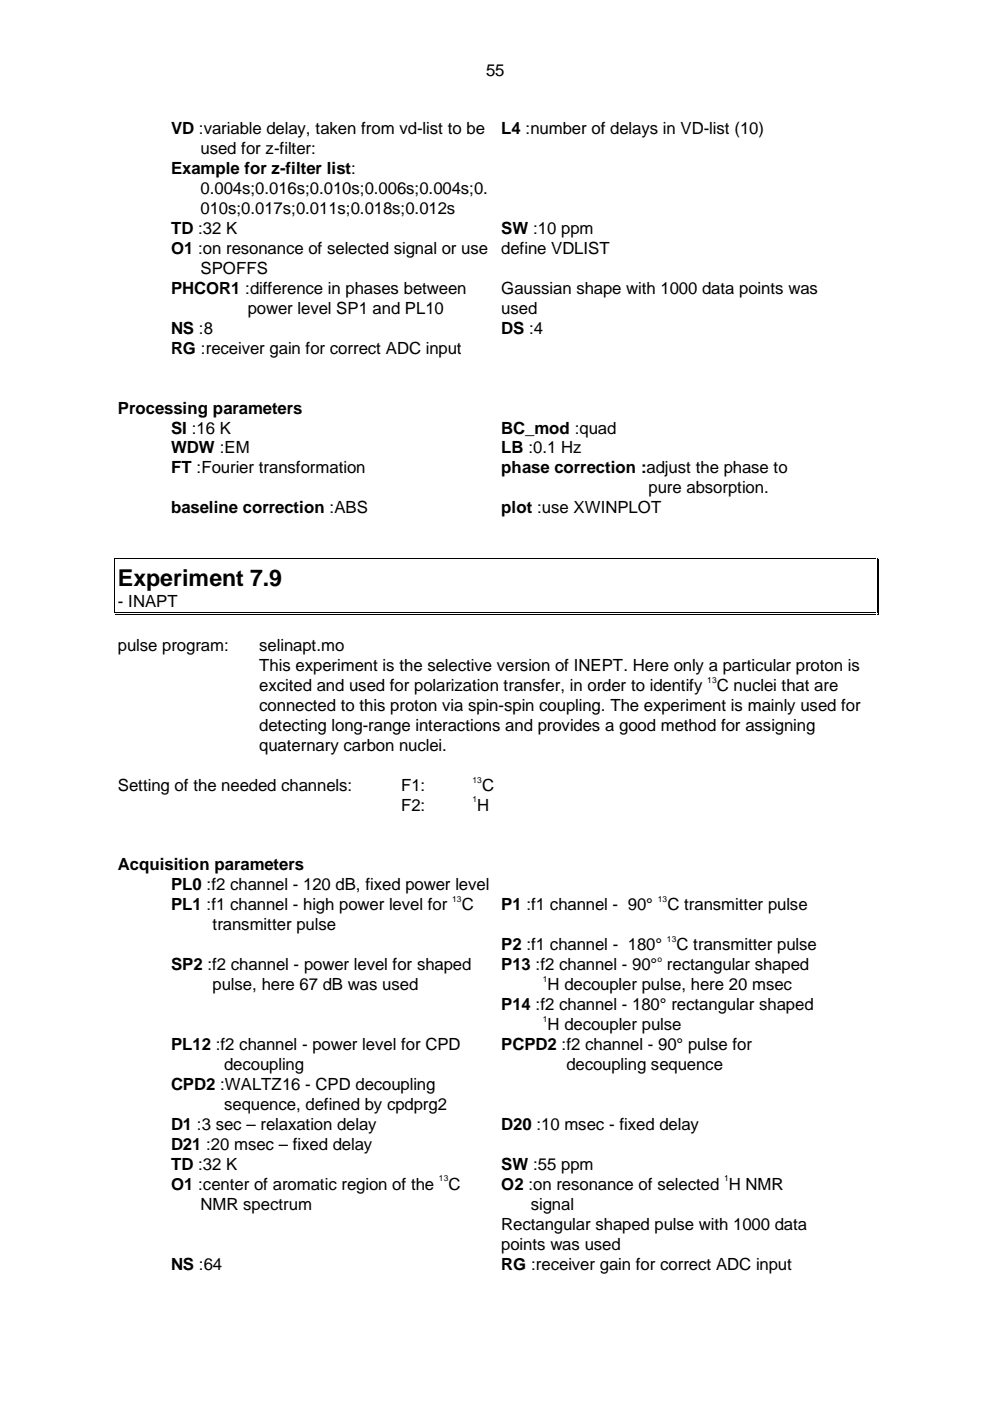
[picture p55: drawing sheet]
<svg xmlns="http://www.w3.org/2000/svg" width="210mm" height="297mm" viewBox="0 0 210 297" stroke-linecap="round" stroke-linejoin="round" font-family="sans-serif">
<defs><g id="words">
<text font-size="4.9" x="25" y="124.2">Experiment 7.9</text>
<g font-size="3.6">
<text x="103.1" y="16.1">55</text>
<text x="36.3" y="28.5">VD :variable delay, taken from vd-list to be</text>
<text x="106.3" y="28.5">L4 :number of delays in VD-list (10)</text>
<text x="42.5" y="32.7">used for z-filter:</text>
<text x="36.3" y="37">Example for z-filter list:</text>
<text x="42.5" y="41.2">0.004s;0.016s;0.010s;0.006s;0.004s;0.</text>
<text x="42.5" y="45.4">010s;0.017s;0.011s;0.018s;0.012s</text>
<text x="36.3" y="49.7">TD :32 K</text>
<text x="36.3" y="53.9">O1 :on resonance of selected signal or use</text>
<text x="106.3" y="49.7">SW :10 ppm</text>
<text x="106.3" y="53.9">define VDLIST</text>
<text x="42.5" y="58.1">SPOFFS</text>
<text x="36.3" y="62.4">PHCOR1 :difference in phases between</text>
<text x="106.3" y="62.4">Gaussian shape with 1000 data points was</text>
<text x="36.3" y="70.8">NS :8</text>
<text x="52.5" y="66.6">power level SP1 and PL10</text>
<text x="106.3" y="66.6">used</text>
<text x="106.3" y="70.8">DS :4</text>
<text x="36.3" y="75.1">RG :receiver gain for correct ADC input</text>
<text x="25" y="87.7">Processing parameters</text>
<text x="36.3" y="91.9">SI :16 K</text>
<text x="106.3" y="91.9">BC_mod :quad</text>
<text x="36.3" y="96.1">WDW :EM</text>
<text x="36.3" y="100.4">FT :Fourier transformation</text>
<text x="106.3" y="96.1">LB :0.1 Hz</text>
<text x="106.3" y="100.4">phase correction :adjust the phase to</text>
<text x="137.5" y="104.6">pure absorption.</text>
<text x="36.3" y="108.8">baseline correction :ABS</text>
<text x="106.3" y="108.8">plot :use XWINPLOT</text>
<text x="25" y="128.7">- INAPT</text>
<text x="25" y="138.1">pulse program:</text>
<text x="55" y="142.3">This experiment is the selective version of INEPT. Here only a particular proton is</text>
<text x="55" y="138.1">selinapt.mo</text>
<text x="55" y="146.5">excited and used for polarization transfer, in order to identify</text>
<text x="152" y="146.5">C nuclei that are</text>
<text x="55" y="150.8">connected to this proton via spin-spin coupling. The experiment is mainly used for</text>
<text x="55" y="155">detecting long-range interactions and provides a good method for assigning</text>
<text x="55" y="159.2">quaternary carbon nuclei.</text>
<text x="25" y="167.7">Setting of the needed channels:</text>
<text x="85" y="167.7">F1:</text>
<text x="102.2" y="167.7">C</text>
<text x="85" y="171.9">F2:</text>
<text x="101.2" y="171.9">H</text>
<text x="25" y="184.5">Acquisition parameters</text>
<text x="36.3" y="188.8">PL0 :f2 channel - 120 dB, fixed power level</text>
<text x="36.3" y="193">PL1 :f1 channel - high power level for</text>
<text x="45.1" y="197.2">transmitter pulse</text>
<text x="97.9" y="193">C</text>
<text x="106.3" y="193">P1 :f1 channel - 90°</text>
<text x="141.5" y="193">C transmitter pulse</text>
<text x="106.3" y="201.5">P2 :f1 channel - 180°</text>
<text x="143.4" y="201.5">C transmitter pulse</text>
<text x="36.3" y="205.7">SP2 :f2 channel - power level for shaped</text>
<text x="45.1" y="209.9">pulse, here 67 dB was used</text>
<text x="106.3" y="205.7">P13 :f2 channel - 90° rectangular shaped</text>
<text x="116.1" y="209.9">H decoupler pulse, here 20 msec</text>
<text x="106.3" y="214.2">P14 :f2 channel - 180° rectangular shaped</text>
<text x="116.1" y="218.4">H decoupler pulse</text>
<text x="36.3" y="222.6">PL12 :f2 channel - power level for CPD</text>
<text x="47.5" y="226.9">decoupling</text>
<text x="106.3" y="222.6">PCPD2 :f2 channel - 90° pulse for</text>
<text x="120.1" y="226.9">decoupling sequence</text>
<text x="36.3" y="231.1">CPD2 :WALTZ16 - CPD decoupling</text>
<text x="36.3" y="239.6">D1 :3 sec – relaxation delay</text>
<text x="47.5" y="235.3">sequence, defined by cpdprg2</text>
<text x="106.3" y="239.6">D20 :10 msec - fixed delay</text>
<text x="36.3" y="243.8">D21 :20 msec – fixed delay</text>
<text x="36.3" y="248">TD :32 K</text>
<text x="106.3" y="248">SW :55 ppm</text>
<text x="36.3" y="252.3">O1 :center of aromatic region of the</text>
<text x="42.5" y="256.5">NMR spectrum</text>
<text x="95.1" y="252.3">C</text>
<text x="106.3" y="252.3">O2 :on resonance of selected H NMR</text>
<text x="112.5" y="256.5">signal</text>
<text x="106.3" y="260.7">Rectangular shaped pulse with 1000 data</text>
<text x="36.3" y="269.2">NS :64</text>
<text x="106.3" y="265">points was used</text>
<text x="106.3" y="269.2">RG :receiver gain for correct ADC input</text>
</g>
<g font-size="1.8">
<text x="150" y="144.7">13</text>
<text x="100.2" y="165.9">13</text>
<text x="100.2" y="170.1">1</text>
<text x="95.9" y="191.2">13</text>
<text x="139.5" y="191.2">13</text>
<text x="139.4" y="203.9">o</text>
<text x="141.4" y="199.7">13</text>
<text x="115.1" y="208.2">1</text>
<text x="115.1" y="216.6">1</text>
<text x="93.1" y="250.5">13</text>
<text x="153.5" y="250.5">1</text>
</g>
</g></defs>
<path d="M24.2 118.3h.2v.2h-.2zM185.9 118.3h.1v.2h-.1zM24.2 129.8h.2v.2h-.2zM185.9 130.1h.4v.2h-.4zM185.9 129.8h.1v.2h-.1zM186.1 129.8h.2v.5h-.2z" fill="#000"/>
<path d="M24.3 118.6v6.6M24.5 118.4h161.3M185.9 118.6v6.6M186.2 118.6v6.6M24.3 125.3v4.5M24.5 129.9h161.3M24.5 130.2h161.3M185.9 125.3v4.5M186.2 125.3v4.5" fill="none" stroke="#000" stroke-width=".21"/>
<use href="#words"/>
</svg>
